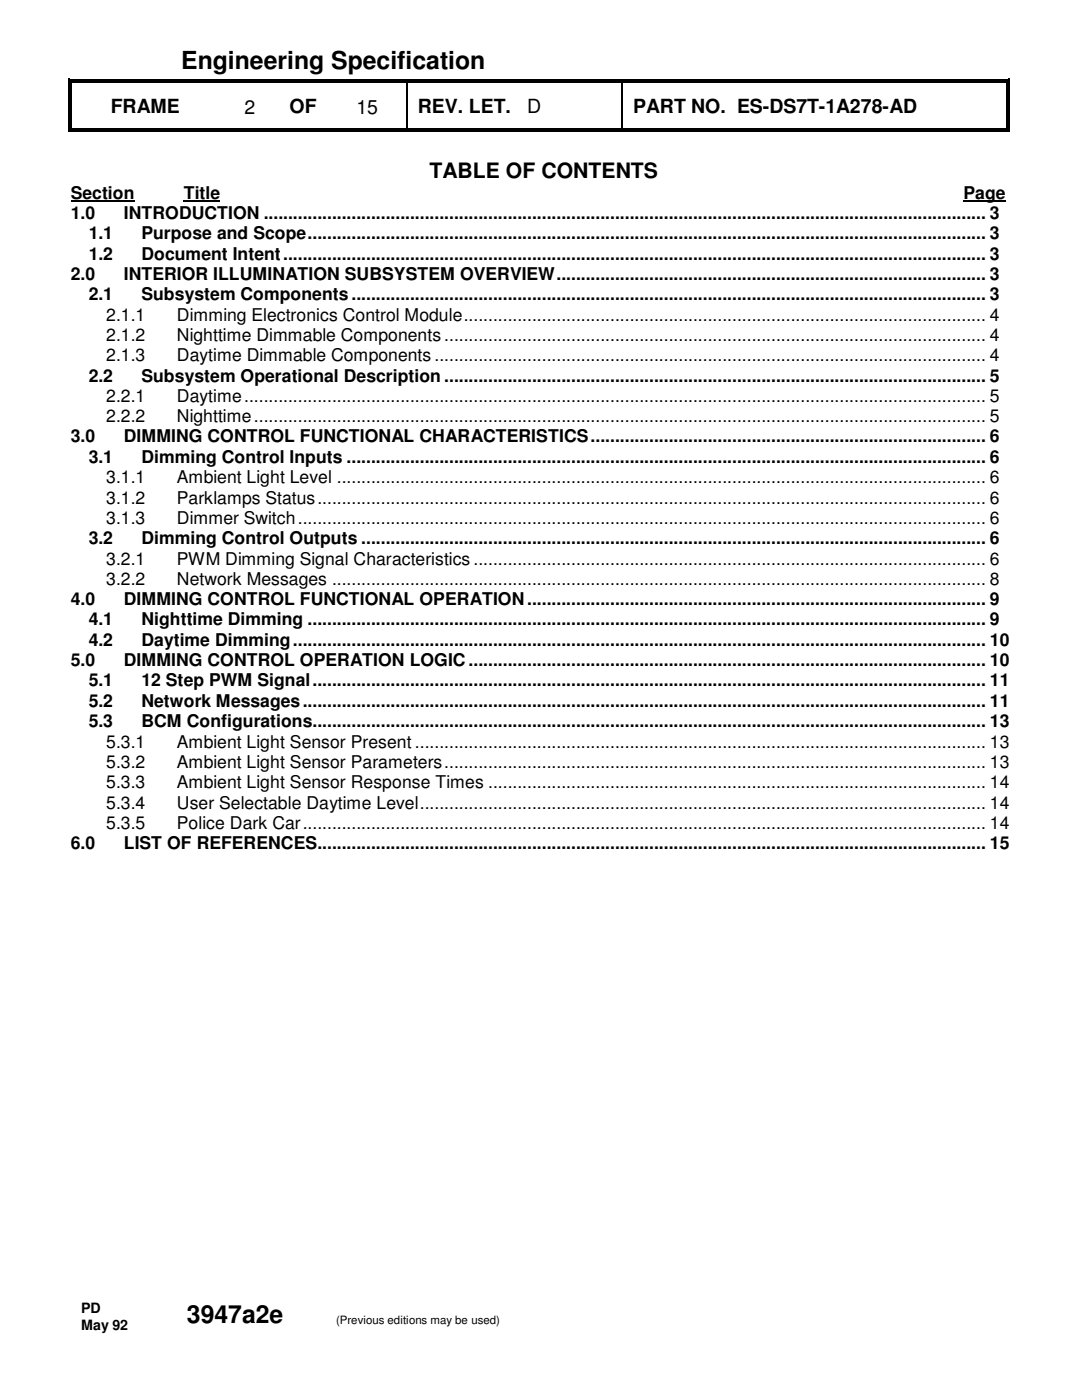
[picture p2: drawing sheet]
<svg xmlns="http://www.w3.org/2000/svg" width="216mm" height="279mm" viewBox="0 0 216 279" stroke-linecap="round" stroke-linejoin="round" font-family="sans-serif">
<defs><g id="words">
<g font-size="5">
<text x="36.2" y="13.8">Engineering Specification</text>
<text x="37.3" y="264.1">3947a2e</text>
</g>
<text font-size="4.2" x="85.7" y="35.4">TABLE OF CONTENTS</text>
<g font-size="3.9">
<text x="22.1" y="22.6">FRAME</text>
<text x="48.8" y="22.7">2</text>
<text x="57.8" y="22.6">OF</text>
<text x="71.1" y="22.7">15</text>
<text x="83.4" y="22.6">REV. LET.</text>
<text x="105.2" y="22.6">D</text>
<text x="126.3" y="22.6">PART NO. ES-DS7T-1A278-AD</text>
</g>
<g font-size="3.5">
<text x="14.1" y="39.6">Section</text>
<text x="36.7" y="39.6">Title</text>
<text x="192.3" y="39.6">Page</text>
<text x="14.1" y="43.7">1.0</text>
<text x="17.7" y="47.8">1.1</text>
<text x="24.7" y="43.7">INTRODUCTION .................................................................................................................................................... 3</text>
<text x="28.2" y="47.8">Purpose and Scope ........................................................................................................................................... 3</text>
<text x="17.7" y="51.8">1.2</text>
<text x="28.2" y="51.8">Document Intent ................................................................................................................................................ 3</text>
<text x="14.1" y="55.8">2.0</text>
<text x="17.7" y="59.9">2.1</text>
<text x="24.7" y="55.8">INTERIOR ILLUMINATION SUBSYSTEM OVERVIEW ........................................................................................ 3</text>
<text x="28.2" y="59.9">Subsystem Components .................................................................................................................................. 3</text>
<text x="21.2" y="64">2.1.1</text>
<text x="35.3" y="64">Dimming Electronics Control Module ........................................................................................................... 4</text>
<text x="21.2" y="68.1">2.1.2</text>
<text x="35.3" y="68.1">Nighttime Dimmable Components ............................................................................................................... 4</text>
<text x="17.7" y="76.2">2.2</text>
<text x="21.2" y="72.1">2.1.3</text>
<text x="28.2" y="76.2">Subsystem Operational Description ............................................................................................................... 5</text>
<text x="35.3" y="72.1">Daytime Dimmable Components ................................................................................................................. 4</text>
<text x="21.2" y="80.2">2.2.1</text>
<text x="35.3" y="80.2">Daytime ........................................................................................................................................................ 5</text>
<text x="14.1" y="88.3">3.0</text>
<text x="21.2" y="84.3">2.2.2</text>
<text x="24.7" y="88.3">DIMMING CONTROL FUNCTIONAL CHARACTERISTICS ................................................................................. 6</text>
<text x="35.3" y="84.3">Nighttime ...................................................................................................................................................... 5</text>
<text x="17.7" y="92.4">3.1</text>
<text x="28.2" y="92.4">Dimming Control Inputs ................................................................................................................................... 6</text>
<text x="21.2" y="96.5">3.1.1</text>
<text x="21.2" y="100.5">3.1.2</text>
<text x="35.3" y="96.5">Ambient Light Level ..................................................................................................................................... 6</text>
<text x="35.3" y="100.5">Parklamps Status ......................................................................................................................................... 6</text>
<text x="21.2" y="104.6">3.1.3</text>
<text x="35.3" y="104.6">Dimmer Switch ............................................................................................................................................. 6</text>
<text x="17.7" y="108.6">3.2</text>
<text x="21.2" y="112.7">3.2.1</text>
<text x="28.2" y="108.6">Dimming Control Outputs ................................................................................................................................ 6</text>
<text x="35.3" y="112.7">PWM Dimming Signal Characteristics ......................................................................................................... 6</text>
<text x="21.2" y="116.8">3.2.2</text>
<text x="35.3" y="116.8">Network Messages ...................................................................................................................................... 8</text>
<text x="14.1" y="120.8">4.0</text>
<text x="17.7" y="124.8">4.1</text>
<text x="24.7" y="120.8">DIMMING CONTROL FUNCTIONAL OPERATION .............................................................................................. 9</text>
<text x="28.2" y="124.8">Nighttime Dimming ........................................................................................................................................... 9</text>
<text x="17.7" y="128.9">4.2</text>
<text x="28.2" y="128.9">Daytime Dimming .............................................................................................................................................. 10</text>
<text x="14.1" y="132.9">5.0</text>
<text x="17.7" y="137">5.1</text>
<text x="24.7" y="132.9">DIMMING CONTROL OPERATION LOGIC .......................................................................................................... 10</text>
<text x="28.2" y="137">12 Step PWM Signal .......................................................................................................................................... 11</text>
<text x="17.7" y="141.1">5.2</text>
<text x="28.2" y="141.1">Network Messages ............................................................................................................................................ 11</text>
<text x="17.7" y="145.1">5.3</text>
<text x="21.2" y="149.2">5.3.1</text>
<text x="28.2" y="145.1">BCM Configurations.......................................................................................................................................... 13</text>
<text x="35.3" y="149.2">Ambient Light Sensor Present ..................................................................................................................... 13</text>
<text x="21.2" y="153.2">5.3.2</text>
<text x="35.3" y="153.2">Ambient Light Sensor Parameters ............................................................................................................... 13</text>
<text x="21.2" y="157.3">5.3.3</text>
<text x="21.2" y="161.4">5.3.4</text>
<text x="35.3" y="157.3">Ambient Light Sensor Response Times ...................................................................................................... 14</text>
<text x="35.3" y="161.4">User Selectable Daytime Level .................................................................................................................... 14</text>
<text x="21.2" y="165.4">5.3.5</text>
<text x="35.3" y="165.4">Police Dark Car ............................................................................................................................................ 14</text>
<text x="14.1" y="169.5">6.0</text>
<text x="24.7" y="169.5">LIST OF REFERENCES......................................................................................................................................... 15</text>
</g>
<g font-size="2.8">
<text x="16.2" y="262.1">PD</text>
<text x="16.2" y="265.4">May 92</text>
</g>
<text font-size="2.3" x="67.1" y="264.3">(Previous editions may be used)</text>
</g></defs>
<g fill="#000">
<path d="M13.5 15.7h.3v.9h-.3zM13.5 15.7h.8v.3h-.8zM14.1 16.3h.2v.3h-.2zM14.1 16.3h.2v.2h-.2zM14.3 15.7h.8v.3h-.8zM14.3 16.3h.8v.2h-.8zM44.1 15.7h.8v.3h-.8zM44.1 16.3h.8v.2h-.8zM55.6 15.7h.8v.3h-.8zM55.6 16.3h.8v.2h-.8zM65.3 15.7h.7v.3h-.7zM65.3 16.3h.7v.2h-.7z"/>
<path d="M81.1 16.5l.3 .1zM81.1 15.7h.8v.3h-.8zM81.1 16.3h.8v.2h-.8zM124.1 16.5l.2 .1zM124.1 15.7h.7v.3h-.7zM124.1 16.3h.7v.2h-.7zM200.7 15.7h.8v.3h-.8zM200.7 16.3h.3v.3h-.3zM200.7 16.3h.3v.2h-.3zM201.3 15.7h.2v.9h-.2zM13.5 25.5h.3v.8h-.3zM13.5 26h.8v.3h-.8z"/>
<path d="M14.1 25.5h.2v.3h-.2zM43.9 25.5h.7v.3h-.7zM43.9 26h.7v.3h-.7zM55.4 25.5h.7v.3h-.7zM55.4 26h.7v.3h-.7zM65 25.5h.8v.3h-.8zM65 26h.8v.3h-.8zM81.1 25.5h.8v.3h-.8zM81.1 26h.8v.3h-.8zM124.1 25.5h.7v.3h-.7zM124.1 26h.7v.3h-.7zM200.7 26h.8v.3h-.8z"/>
<path d="M200.7 25.5h.3v.3h-.3zM201.3 25.5h.2v.8h-.2z"/>
</g>
<g fill="none" stroke="#000" stroke-width=".25">
<path d="M13.7 16.6v8.9M14.2 16.6v8.9M15.1 15.9h29M15.1 16.4h29M44.9 15.9h10.7M44.9 16.4h10.7M56.4 15.9h8.9M56.4 16.4h8.9M66 15.9h15.1M66 16.4h15.1M81.2 16.6v8.9M81.9 15.9h42.2"/>
<path d="M81.9 16.4h42.2M124.2 16.6v8.9M124.8 15.9h75.9M124.8 16.4h75.9M200.9 16.6v8.9M201.4 16.6v8.9M14.3 26.2h29.8M14.3 25.7h29.8M44.6 26.2h11M44.6 25.7h11M56.1 26.2h9.2M56.1 25.7h9.2"/>
<path d="M65.8 26.2h15.3M65.8 25.7h15.3M81.9 26.2h42.2M81.9 25.7h42.2M124.8 26.2h75.9M124.8 25.7h75.9"/>
</g>
<path d="M14.1 40.2h12.7M36.7 40.2h7.2M192.3 40.2h8.4" fill="none" stroke="#000" stroke-width=".38"/>
<use href="#words"/>
</svg>
